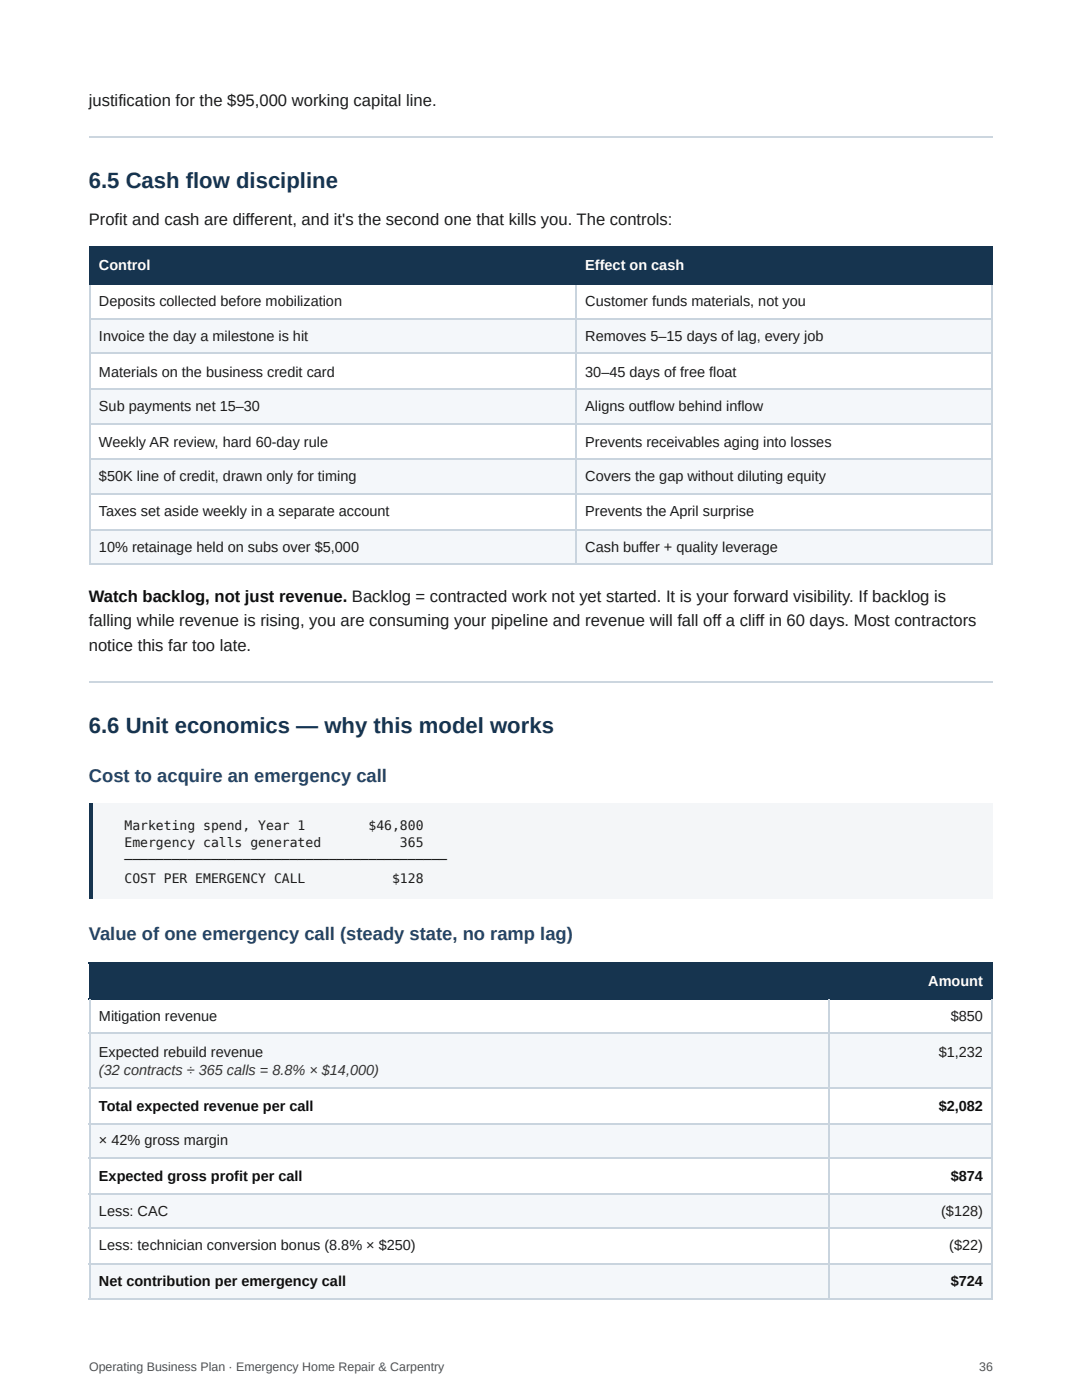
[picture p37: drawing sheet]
<svg xmlns="http://www.w3.org/2000/svg" width="216mm" height="279mm" viewBox="0 0 216 279" stroke-linecap="round" stroke-linejoin="round" font-family="sans-serif">
<defs><g id="words">
<g font-size="4.4" fill="#16344f">
<text x="17.7" y="37.6">6.5 Cash flow discipline</text>
<text x="17.7" y="146.3">6.6 Unit economics — why this model works</text>
</g>
<g font-size="3.7" fill="#22456b">
<text x="17.7" y="156.1">Cost to acquire an emergency call</text>
<text x="17.7" y="187.6">Value of one emergency call (steady state, no ramp lag)</text>
</g>
<g font-size="3.3" fill="#1c1c1c">
<text x="17.7" y="21.2">justification for the $95,000 working capital line.</text>
<text x="17.7" y="45">Profit and cash are different, and it's the second one that kills you. The controls:</text>
<text x="17.7" y="124.9">falling while revenue is rising, you are consuming your pipeline and revenue will fall off a cliff in 60 days. Most contractors</text>
<text x="17.7" y="129.9">notice this far too late.</text>
</g>
<text font-size="3.3" fill="#0f0f0f" x="17.7" y="120.1">Watch backlog, not just revenue. Backlog = contracted work not yet started. It is your forward visibility. If backlog is</text>
<g font-size="2.9" fill="#fff">
<text x="19.8" y="54">Control</text>
<text x="116.8" y="54">Effect on cash</text>
<text x="185.2" y="196.8">Amount</text>
</g>
<g font-size="2.9" fill="#1c1c1c">
<text x="19.8" y="61.1">Deposits collected before mobilization</text>
<text x="116.8" y="61.1">Customer funds materials, not you</text>
<text x="19.8" y="68">Invoice the day a milestone is hit</text>
<text x="116.8" y="68">Removes 5–15 days of lag, every job</text>
<text x="19.8" y="75.1">Materials on the business credit card</text>
<text x="116.8" y="75.1">30–45 days of free float</text>
<text x="19.8" y="82">Sub payments net 15–30</text>
<text x="116.8" y="82">Aligns outflow behind inflow</text>
<text x="19.8" y="89.2">Weekly AR review, hard 60-day rule</text>
<text x="116.8" y="89.2">Prevents receivables aging into losses</text>
<text x="19.8" y="96">$50K line of credit, drawn only for timing</text>
<text x="116.8" y="96">Covers the gap without diluting equity</text>
<text x="19.8" y="102.9">Taxes set aside weekly in a separate account</text>
<text x="116.8" y="102.9">Prevents the April surprise</text>
<text x="19.8" y="110.1">10% retainage held on subs over $5,000</text>
<text x="116.8" y="110.1">Cash buffer + quality leverage</text>
<text x="19.8" y="203.7">Mitigation revenue</text>
<text x="189.7" y="203.7">$850</text>
<text x="19.8" y="210.9">Expected rebuild revenue</text>
<text x="187.3" y="210.9">$1,232</text>
<text x="19.8" y="228.6">× 42% gross margin</text>
<text x="19.8" y="242.6">Less: CAC</text>
<text x="187.8" y="242.6">($128)</text>
<text x="19.8" y="249.5">Less: technician conversion bonus (8.8% × $250)</text>
<text x="189.4" y="249.5">($22)</text>
</g>
<text font-size="2.9" fill="#333" x="19.8" y="214.6">(32 contracts ÷ 365 calls = 8.8% × $14,000)</text>
<g font-size="2.9" fill="#0f0f0f">
<text x="19.8" y="221.7">Total expected revenue per call</text>
<text x="187.3" y="221.7">$2,082</text>
<text x="19.8" y="235.7">Expected gross profit per call</text>
<text x="189.7" y="235.7">$874</text>
<text x="19.8" y="256.6">Net contribution per emergency call</text>
<text x="189.7" y="256.6">$724</text>
</g>
<g font-size="2.6" fill="#1c1c1c">
<text x="24.8" y="165.6">Marketing spend, Year 1</text>
<text x="73.5" y="165.6">$46,800</text>
<text x="24.8" y="169.1">Emergency calls generated</text>
<text x="24.8" y="172.5">─────────────────────────────────────────</text>
<text x="79.8" y="169.1">365</text>
<text x="24.8" y="176.2">COST PER EMERGENCY CALL</text>
<text x="78.2" y="176.2">$128</text>
</g>
<g font-size="2.5" fill="#4c5156">
<text x="17.8" y="273.6">Operating Business Plan · Emergency Home Repair &amp; Carpentry</text>
<text x="195.4" y="273.6">36</text>
</g>
</g></defs>
<path d="M17.7 27.4h180.4" fill="none" stroke="#ccd6df" stroke-width=".26"/>
<g fill="#16344f">
<path d="M18 49.5h96.8v7.1h-96.8z"/>
<path d="M114.8 49.5h83.3v7.1h-83.3z"/>
</g>
<g fill="#f4f7fa">
<path d="M18 63.8h96.8v6.8h-96.8z"/>
<path d="M114.8 63.8h83.3v6.8h-83.3z"/>
<path d="M18 77.5h96.8v7.2h-96.8z"/>
<path d="M114.8 77.5h83.3v7.2h-83.3z"/>
<path d="M18 91.5h96.8v7.2h-96.8z"/>
<path d="M114.8 91.5h83.3v7.2h-83.3z"/>
<path d="M18 105.6h96.8v6.8h-96.8z"/>
<path d="M114.8 105.6h83.3v6.8h-83.3z"/>
</g>
<path d="M17.7 49.3h180.4M17.7 56.8h180.4M17.9 49.2v7.7M115 49.2v7.7" fill="none" stroke="#16344f" stroke-width=".26"/>
<path d="M198 49.2v7.7" fill="none" stroke="#16344f" stroke-width=".22"/>
<path d="M17.9 56.9v55.8M115 56.9v55.8M17.7 63.6h180.4M17.7 70.5h180.4M17.7 77.7h180.4M17.7 84.5h180.4M17.7 91.7h180.4M17.7 98.6h180.4M17.7 105.7h180.4M17.7 112.6h180.4" fill="none" stroke="#c9d4de" stroke-width=".26"/>
<path d="M198 56.9v55.8" fill="none" stroke="#c9d4de" stroke-width=".22"/>
<path d="M17.7 136.1h180.4" fill="none" stroke="#ccd6df" stroke-width=".26"/>
<path d="M17.7 160.3h180.4v19.1h-180.4z" fill="#f4f6f8"/>
<g fill="#16344f">
<path d="M17.7 160.3h.8v19.1h-.8z"/>
<path d="M18 192.1h147.6v7.1h-147.6z"/>
<path d="M165.6 192.1h32.5v7.1h-32.5z"/>
</g>
<g fill="#f4f7fa">
<path d="M18 206.4h147.6v10.8h-147.6z"/>
<path d="M165.6 206.4h32.5v10.8h-32.5z"/>
<path d="M18 224.1h147.6v7.1h-147.6z"/>
<path d="M165.6 224.1h32.5v7.1h-32.5z"/>
<path d="M18 238.1h147.6v7.2h-147.6z"/>
<path d="M165.6 238.1h32.5v7.2h-32.5z"/>
<path d="M18 252.1h147.6v6.9h-147.6z"/>
<path d="M165.6 252.1h32.5v6.9h-32.5z"/>
</g>
<path d="M17.7 192.2h180.4M17.7 199.4h180.4M17.9 192.1v7.4M165.5 192.1v7.4" fill="none" stroke="#16344f" stroke-width=".26"/>
<path d="M198 192.1v7.4" fill="none" stroke="#16344f" stroke-width=".22"/>
<path d="M17.9 199.5v59.8M165.5 199.5v59.8M17.7 206.2h180.4M17.7 217.1h180.4M17.7 224.2h180.4M17.7 231.1h180.4M17.7 238.3h180.4M17.7 245.1h180.4M17.7 252.3h180.4M17.7 259.2h180.4" fill="none" stroke="#c9d4de" stroke-width=".26"/>
<path d="M198 199.5v59.8" fill="none" stroke="#c9d4de" stroke-width=".22"/>
<use href="#words"/>
</svg>
